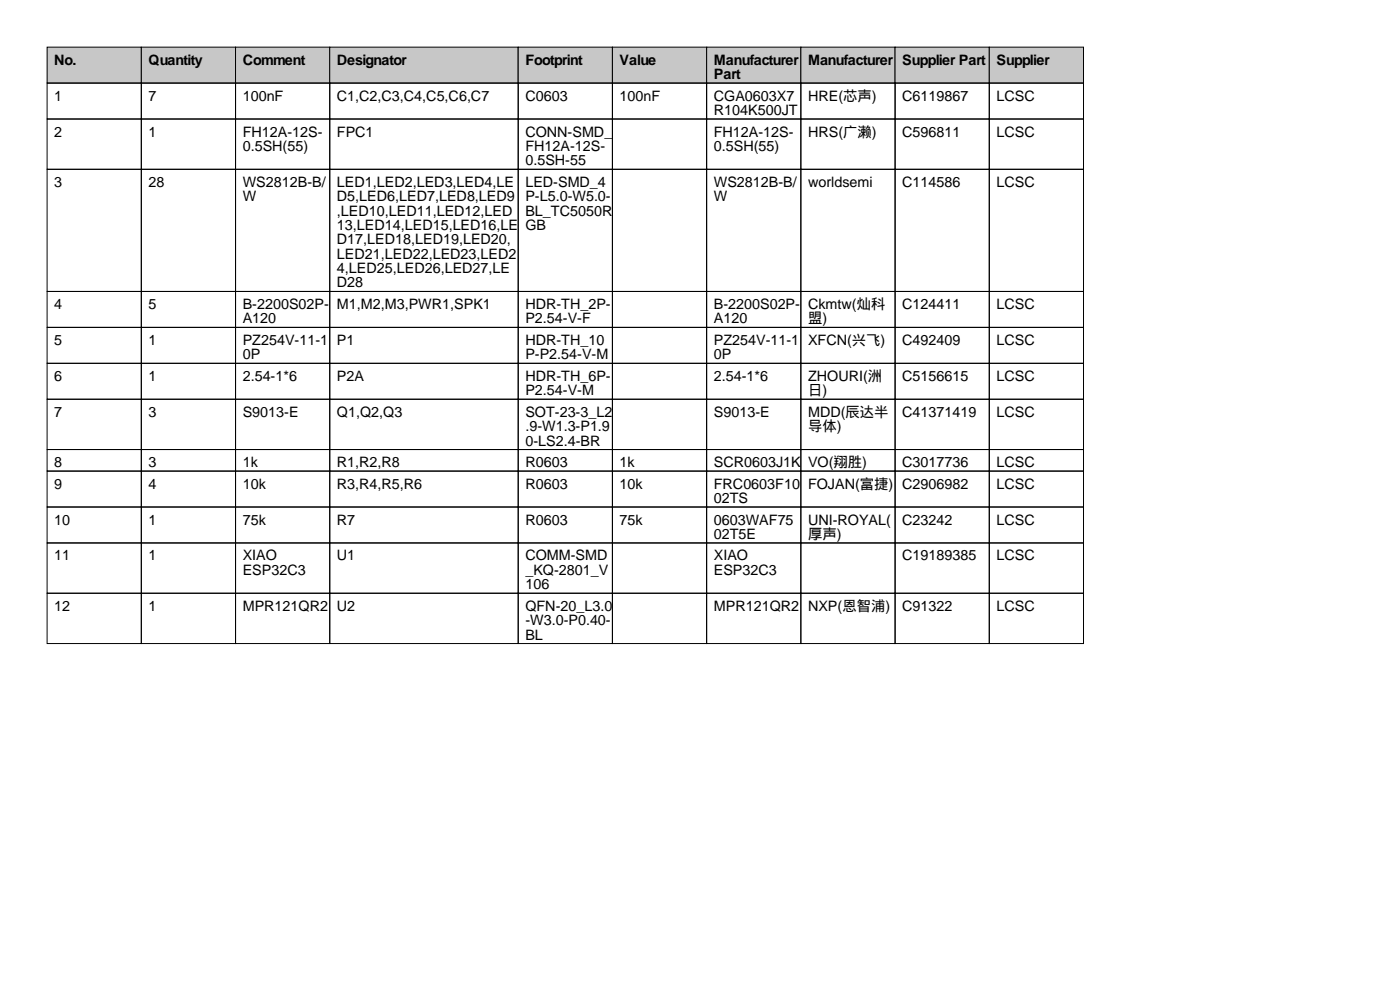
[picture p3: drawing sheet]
<svg xmlns="http://www.w3.org/2000/svg" width="297mm" height="210mm" viewBox="0 0 297 210" stroke-linecap="round" stroke-linejoin="round" font-family="sans-serif">
<defs><g id="words">
<g font-size="3">
<text x="11.5" y="13.7">No.</text>
<text x="31.5" y="13.7">Quantity</text>
<text x="51.5" y="13.7">Comment</text>
<text x="71.5" y="13.7">Designator</text>
<text x="111.5" y="13.7">Footprint</text>
<text x="131.5" y="13.7">Value</text>
<text x="151.5" y="13.7">Manufacturer</text>
<text x="151.5" y="16.8">Part</text>
<text x="171.5" y="13.7">Manufacturer</text>
<text x="191.5" y="13.7">Supplier Part</text>
<text x="211.5" y="13.7">Supplier</text>
<text x="11.5" y="21.3">1</text>
<text x="31.5" y="21.3">7</text>
<text x="51.5" y="21.3">100nF</text>
<text x="71.5" y="21.3">C1,C2,C3,C4,C5,C6,C7</text>
<text x="111.5" y="21.3">C0603</text>
<text x="131.5" y="21.3">100nF</text>
<text x="151.5" y="21.3">CGA0603X7</text>
<text x="171.5" y="21.3">HRE(芯声)</text>
<text x="191.5" y="21.3">C6119867</text>
<text x="211.5" y="21.3">LCSC</text>
<text x="11.5" y="29">2</text>
<text x="31.5" y="29">1</text>
<text x="51.5" y="29">FH12A-12S-</text>
<text x="71.5" y="29">FPC1</text>
<text x="111.5" y="29">CONN-SMD_</text>
<text x="151.5" y="24.4">R104K500JT</text>
<text x="151.5" y="29">FH12A-12S-</text>
<text x="171.5" y="29">HRS(广濑)</text>
<text x="191.5" y="29">C596811</text>
<text x="211.5" y="29">LCSC</text>
<text x="51.5" y="32">0.5SH(55)</text>
<text x="111.5" y="32">FH12A-12S-</text>
<text x="111.5" y="35.1">0.5SH-55</text>
<text x="151.5" y="32">0.5SH(55)</text>
<text x="11.5" y="39.6">3</text>
<text x="31.5" y="39.6">28</text>
<text x="51.5" y="39.6">WS2812B-B/</text>
<text x="71.5" y="39.6">LED1,LED2,LED3,LED4,LE</text>
<text x="111.5" y="39.6">LED-SMD_4</text>
<text x="151.5" y="39.6">WS2812B-B/</text>
<text x="171.5" y="39.6">worldsemi</text>
<text x="191.5" y="39.6">C114586</text>
<text x="211.5" y="39.6">LCSC</text>
<text x="51.5" y="42.7">W</text>
<text x="71.5" y="42.7">D5,LED6,LED7,LED8,LED9</text>
<text x="71.5" y="45.7">,LED10,LED11,LED12,LED</text>
<text x="111.5" y="42.7">P-L5.0-W5.0-</text>
<text x="111.5" y="45.7">BL_TC5050R</text>
<text x="151.5" y="42.7">W</text>
<text x="71.5" y="48.8">13,LED14,LED15,LED16,LE</text>
<text x="71.5" y="51.8">D17,LED18,LED19,LED20,</text>
<text x="111.5" y="48.8">GB</text>
<text x="71.5" y="54.9">LED21,LED22,LED23,LED2</text>
<text x="71.5" y="57.9">4,LED25,LED26,LED27,LE</text>
<text x="11.5" y="65.5">4</text>
<text x="31.5" y="65.5">5</text>
<text x="51.5" y="65.5">B-2200S02P-</text>
<text x="71.5" y="61">D28</text>
<text x="71.5" y="65.5">M1,M2,M3,PWR1,SPK1</text>
<text x="111.5" y="65.5">HDR-TH_2P-</text>
<text x="151.5" y="65.5">B-2200S02P-</text>
<text x="171.5" y="65.5">Ckmtw(灿科</text>
<text x="191.5" y="65.5">C124411</text>
<text x="211.5" y="65.5">LCSC</text>
<text x="51.5" y="68.6">A120</text>
<text x="111.5" y="68.6">P2.54-V-F</text>
<text x="151.5" y="68.6">A120</text>
<text x="171.5" y="68.6">盟)</text>
<text x="11.5" y="73.2">5</text>
<text x="31.5" y="73.2">1</text>
<text x="51.5" y="73.2">PZ254V-11-1</text>
<text x="51.5" y="76.2">0P</text>
<text x="71.5" y="73.2">P1</text>
<text x="111.5" y="73.2">HDR-TH_10</text>
<text x="111.5" y="76.2">P-P2.54-V-M</text>
<text x="151.5" y="73.2">PZ254V-11-1</text>
<text x="151.5" y="76.2">0P</text>
<text x="171.5" y="73.2">XFCN(兴飞)</text>
<text x="191.5" y="73.2">C492409</text>
<text x="211.5" y="73.2">LCSC</text>
<text x="11.5" y="80.8">6</text>
<text x="31.5" y="80.8">1</text>
<text x="51.5" y="80.8">2.54-1*6</text>
<text x="71.5" y="80.8">P2A</text>
<text x="111.5" y="80.8">HDR-TH_6P-</text>
<text x="111.5" y="83.8">P2.54-V-M</text>
<text x="151.5" y="80.8">2.54-1*6</text>
<text x="171.5" y="80.8">ZHOURI(洲</text>
<text x="171.5" y="83.8">日)</text>
<text x="191.5" y="80.8">C5156615</text>
<text x="211.5" y="80.8">LCSC</text>
<text x="11.5" y="88.4">7</text>
<text x="31.5" y="88.4">3</text>
<text x="51.5" y="88.4">S9013-E</text>
<text x="71.5" y="88.4">Q1,Q2,Q3</text>
<text x="111.5" y="88.4">SOT-23-3_L2</text>
<text x="151.5" y="88.4">S9013-E</text>
<text x="171.5" y="88.4">MDD(辰达半</text>
<text x="191.5" y="88.4">C41371419</text>
<text x="211.5" y="88.4">LCSC</text>
<text x="111.5" y="91.4">.9-W1.3-P1.9</text>
<text x="111.5" y="94.5">0-LS2.4-BR</text>
<text x="171.5" y="91.4">导体)</text>
<text x="11.5" y="99.1">8</text>
<text x="31.5" y="99.1">3</text>
<text x="51.5" y="99.1">1k</text>
<text x="71.5" y="99.1">R1,R2,R8</text>
<text x="111.5" y="99.1">R0603</text>
<text x="131.5" y="99.1">1k</text>
<text x="151.5" y="99.1">SCR0603J1K</text>
<text x="171.5" y="99.1">VO(翔胜)</text>
<text x="191.5" y="99.1">C3017736</text>
<text x="211.5" y="99.1">LCSC</text>
<text x="11.5" y="103.6">9</text>
<text x="31.5" y="103.6">4</text>
<text x="51.5" y="103.6">10k</text>
<text x="71.5" y="103.6">R3,R4,R5,R6</text>
<text x="111.5" y="103.6">R0603</text>
<text x="131.5" y="103.6">10k</text>
<text x="151.5" y="103.6">FRC0603F10</text>
<text x="151.5" y="106.7">02TS</text>
<text x="171.5" y="103.6">FOJAN(富捷)</text>
<text x="191.5" y="103.6">C2906982</text>
<text x="211.5" y="103.6">LCSC</text>
<text x="11.5" y="111.3">10</text>
<text x="31.5" y="111.3">1</text>
<text x="51.5" y="111.3">75k</text>
<text x="71.5" y="111.3">R7</text>
<text x="111.5" y="111.3">R0603</text>
<text x="131.5" y="111.3">75k</text>
<text x="151.5" y="111.3">0603WAF75</text>
<text x="171.5" y="111.3">UNI-ROYAL(</text>
<text x="191.5" y="111.3">C23242</text>
<text x="211.5" y="111.3">LCSC</text>
<text x="11.5" y="118.9">11</text>
<text x="31.5" y="118.9">1</text>
<text x="51.5" y="118.9">XIAO</text>
<text x="71.5" y="118.9">U1</text>
<text x="111.5" y="118.9">COMM-SMD</text>
<text x="151.5" y="114.3">02T5E</text>
<text x="151.5" y="118.9">XIAO</text>
<text x="171.5" y="114.3">厚声)</text>
<text x="191.5" y="118.9">C19189385</text>
<text x="211.5" y="118.9">LCSC</text>
<text x="51.5" y="121.9">ESP32C3</text>
<text x="111.5" y="121.9">_KQ-2801_V</text>
<text x="111.5" y="125">106</text>
<text x="151.5" y="121.9">ESP32C3</text>
<text x="11.5" y="129.5">12</text>
<text x="31.5" y="129.5">1</text>
<text x="51.5" y="129.5">MPR121QR2</text>
<text x="71.5" y="129.5">U2</text>
<text x="111.5" y="129.5">QFN-20_L3.0</text>
<text x="151.5" y="129.5">MPR121QR2</text>
<text x="171.5" y="129.5">NXP(恩智浦)</text>
<text x="191.5" y="129.5">C91322</text>
<text x="211.5" y="129.5">LCSC</text>
<text x="111.5" y="132.6">-W3.0-P0.40-</text>
<text x="111.5" y="135.6">BL</text>
</g>
</g></defs>
<g fill="#c7c7c7" stroke="#000" stroke-width=".21">
<path d="M10 10h20v7.6h-20z"/>
<path d="M30 10h20v7.6h-20z"/>
<path d="M50 10h20v7.6h-20z"/>
<path d="M70 10h40v7.6h-40z"/>
<path d="M110 10h20v7.6h-20z"/>
<path d="M130 10h20v7.6h-20z"/>
<path d="M150 10h20v7.6h-20z"/>
<path d="M170 10h20v7.6h-20z"/>
<path d="M190 10h20v7.6h-20z"/>
<path d="M210 10h20v7.6h-20z"/>
</g>
<g fill="none" stroke="#000" stroke-width=".21">
<path d="M10 17.6h20v7.6h-20zM30 17.6h20v7.6h-20zM50 17.6h20v7.6h-20zM70 17.6h40v7.6h-40zM110 17.6h20v7.6h-20zM130 17.6h20v7.6h-20zM150 17.6h20v7.6h-20zM170 17.6h20v7.6h-20zM190 17.6h20v7.6h-20zM210 17.6h20v7.6h-20zM10 25.2h20v10.7h-20zM10 35.9h20v25.9h-20z"/>
<path d="M30 25.2h20v10.7h-20zM30 35.9h20v25.9h-20zM50 25.2h20v10.7h-20zM50 35.9h20v25.9h-20zM70 25.2h40v10.7h-40zM70 35.9h40v25.9h-40zM110 25.2h20v10.7h-20zM110 35.9h20v25.9h-20zM130 25.2h20v10.7h-20zM130 35.9h20v25.9h-20zM150 25.2h20v10.7h-20zM150 35.9h20v25.9h-20z"/>
<path d="M170 25.2h20v10.7h-20zM170 35.9h20v25.9h-20zM190 25.2h20v10.7h-20zM190 35.9h20v25.9h-20zM210 25.2h20v10.7h-20zM210 35.9h20v25.9h-20zM10 61.8h20v7.6h-20zM10 69.4h20v7.7h-20zM10 77.1h20v7.6h-20zM30 61.8h20v7.6h-20zM30 69.4h20v7.7h-20zM30 77.1h20v7.6h-20z"/>
<path d="M50 61.8h20v7.6h-20zM50 69.4h20v7.7h-20zM50 77.1h20v7.6h-20zM70 61.8h40v7.6h-40zM70 69.4h40v7.7h-40zM70 77.1h40v7.6h-40zM110 61.8h20v7.6h-20zM110 69.4h20v7.7h-20zM110 77.1h20v7.6h-20zM130 61.8h20v7.6h-20zM130 69.4h20v7.7h-20zM130 77.1h20v7.6h-20z"/>
<path d="M150 61.8h20v7.6h-20zM150 69.4h20v7.7h-20zM150 77.1h20v7.6h-20zM170 61.8h20v7.6h-20zM170 69.4h20v7.7h-20zM170 77.1h20v7.6h-20zM190 61.8h20v7.6h-20zM190 69.4h20v7.7h-20zM190 77.1h20v7.6h-20zM210 61.8h20v7.6h-20zM210 69.4h20v7.7h-20zM210 77.1h20v7.6h-20z"/>
<path d="M10 84.7h20v10.6h-20zM10 95.3h20v4.6h-20zM10 99.9h20v7.6h-20zM30 84.7h20v10.6h-20zM30 95.3h20v4.6h-20zM30 99.9h20v7.6h-20zM50 84.7h20v10.6h-20zM50 95.3h20v4.6h-20zM50 99.9h20v7.6h-20zM70 84.7h40v10.6h-40zM70 95.3h40v4.6h-40zM70 99.9h40v7.6h-40z"/>
<path d="M110 84.7h20v10.6h-20zM110 95.3h20v4.6h-20zM110 99.9h20v7.6h-20zM130 84.7h20v10.6h-20zM130 95.3h20v4.6h-20zM130 99.9h20v7.6h-20zM150 84.7h20v10.6h-20zM150 95.3h20v4.6h-20zM150 99.9h20v7.6h-20zM170 84.7h20v10.6h-20zM170 95.3h20v4.6h-20zM170 99.9h20v7.6h-20z"/>
<path d="M190 84.7h20v10.6h-20zM190 95.3h20v4.6h-20zM190 99.9h20v7.6h-20zM210 84.7h20v10.6h-20zM210 95.3h20v4.6h-20zM210 99.9h20v7.6h-20zM10 107.5h20v7.7h-20zM10 115.2h20v10.6h-20zM30 107.5h20v7.7h-20zM30 115.2h20v10.6h-20zM50 107.5h20v7.7h-20zM50 115.2h20v10.6h-20z"/>
<path d="M70 107.5h40v7.7h-40zM70 115.2h40v10.6h-40zM110 107.5h20v7.7h-20zM110 115.2h20v10.6h-20zM130 107.5h20v7.7h-20zM130 115.2h20v10.6h-20zM150 107.5h20v7.7h-20zM150 115.2h20v10.6h-20zM170 107.5h20v7.7h-20zM170 115.2h20v10.6h-20zM190 107.5h20v7.7h-20zM190 115.2h20v10.6h-20z"/>
<path d="M210 107.5h20v7.7h-20zM210 115.2h20v10.6h-20zM10 125.8h20v10.7h-20zM30 125.8h20v10.7h-20zM50 125.8h20v10.7h-20zM70 125.8h40v10.7h-40zM110 125.8h20v10.7h-20zM130 125.8h20v10.7h-20zM150 125.8h20v10.7h-20zM170 125.8h20v10.7h-20zM190 125.8h20v10.7h-20zM210 125.8h20v10.7h-20z"/>
</g>
<use href="#words"/>
</svg>
